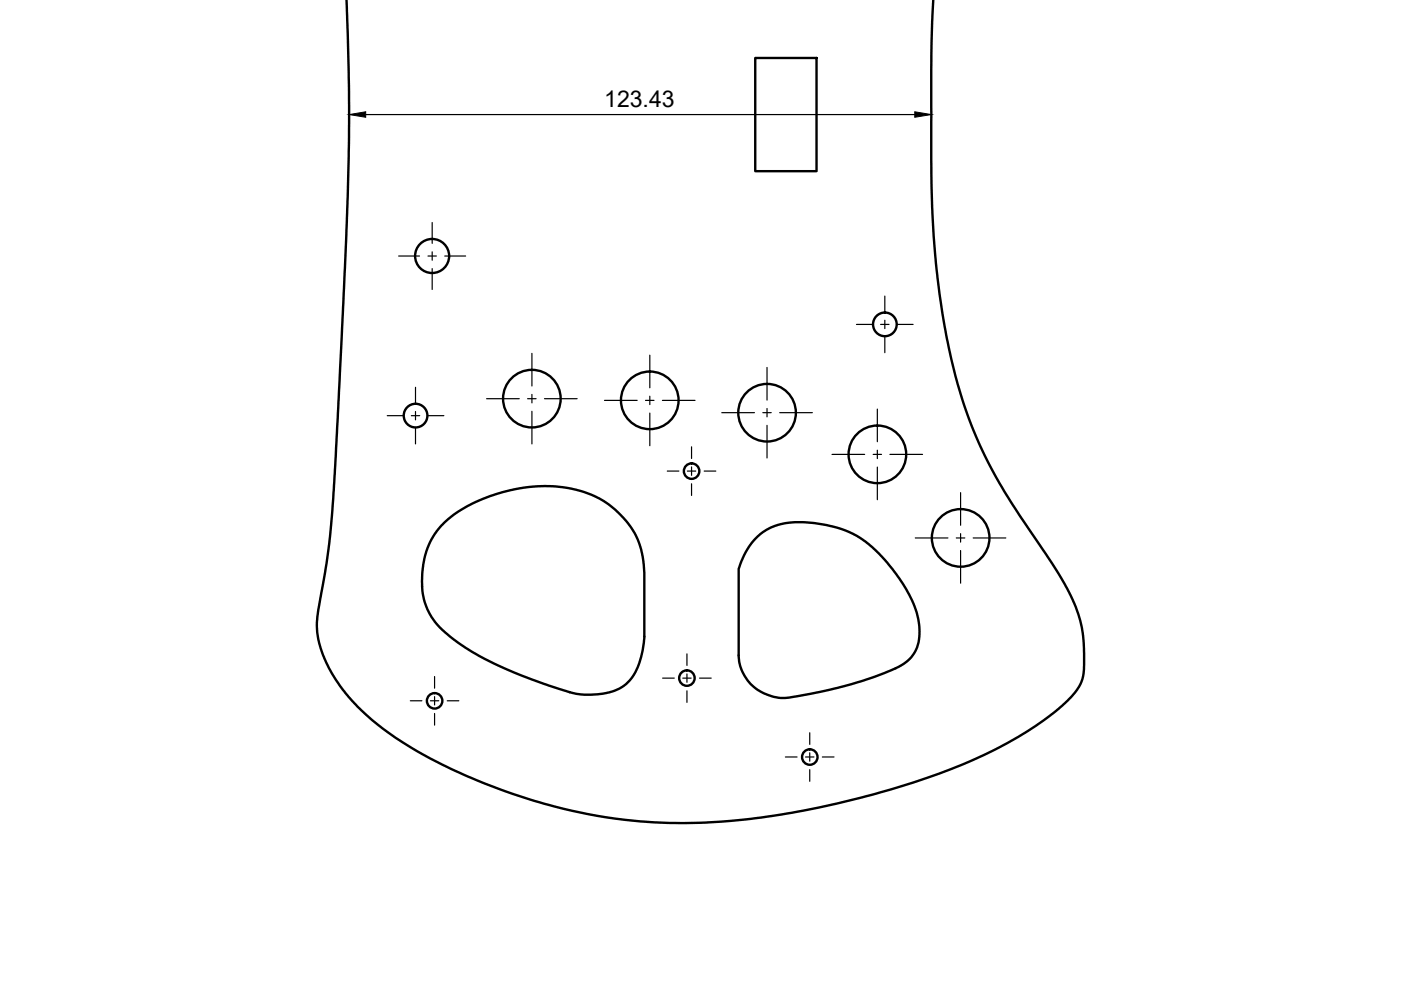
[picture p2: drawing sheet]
<svg xmlns="http://www.w3.org/2000/svg" width="297mm" height="210mm" viewBox="0 0 297 210" stroke-linecap="round" stroke-linejoin="round" font-family="sans-serif">
<defs><g id="words">
<text font-size="4.9" x="128.1" y="22.7">123.43</text>
</g></defs>
<!-- layer: Visible -->
<g fill="none" stroke="#000" stroke-width=".51">
<path d="M73.5 -.1l.4 15.5 .1 13.7-.3 12.5-.8 19.4-1.7 35.7-.7 11.3-.5 5.7-.8 5.7-1.6 9.3a19.6 19.6 0 0 0 3.2 14.8l3.1 4.3 2.1 2.2 2.7 2.5a83.9 83.9 0 0 0 23.3 13.3 111.4 111.4 0 0 0 62.7 7 171.8 171.8 0 0 0 44.7-13.1 61.7 61.7 0 0 0 17.5-11.8 9.2 9.2 0 0 0 2.9-7.9l-.2-5.2-.6-3.2-.9-2.9-1.8-3.8a160.9 160.9 0 0 0-10.1-15.5 96.9 96.9 0 0 1-16.1-41.1l-.9-6-.8-6.7-.8-11.6-.2-10v-19.5l.5-14.5M160.1 12.3h13v24h-13zM94.3 110.7l2.9-2.2 3.8-2.1 2.9-1.2 2.7-.9 4.3-.9 4.5-.3 3.8 .2 4 .8 3.7 1.5a17.5 17.5 0 0 1 9.5 13.5l.2 2.4v13.7l-.4 3a10.7 10.7 0 0 1-4.5 7.5 16.4 16.4 0 0 1-13.1 .4l-.9-.3a76.7 76.7 0 0 1-20.5-9.5 17.7 17.7 0 0 1-6.6-7.1 18.8 18.8 0 0 1-.2-12.2 14.8 14.8 0 0 1 3.9-6.3zM160.1 114.2a12.7 12.7 0 0 1 10.6-3.5 23 23 0 0 1 12 3.6l2.3 1.7 2.7 2.8 2.3 2.9 2.2 3.3 1.2 2.4 1 2.8 .5 2.7-.1 3a7.6 7.6 0 0 1-4.9 5.8 85.8 85.8 0 0 1-24.1 6.3 9.4 9.4 0 0 1-9.2-9v-18.4l.6-1.7 1-2z"/>
<circle cx="91.6" cy="54.3" r="3.6"/>
<circle cx="187.6" cy="68.8" r="2.51"/>
<circle cx="88.1" cy="88.1" r="2.51"/>
<circle cx="112.8" cy="84.5" r="6.1"/>
<circle cx="137.8" cy="84.9" r="6.1"/>
<circle cx="146.6" cy="99.9" r="1.64"/>
<circle cx="162.6" cy="87.5" r="6.1"/>
<circle cx="186" cy="96.3" r="6.1"/>
<circle cx="203.7" cy="114.1" r="6.1"/>
<circle cx="92.1" cy="148.6" r="1.64"/>
<circle cx="145.6" cy="143.8" r="1.64"/>
<circle cx="171.7" cy="160.5" r="1.64"/>
</g>
<!-- layer: Dimensions -->
<path d="M77.5 24.3h116.5" fill="none" stroke="#000" stroke-width=".25"/>
<path d="M74 24.3l3.5-.6v1.2zM194 23.7l3.5 .6-3.5 .6z" fill="#000" stroke="#000" stroke-width=".21"/>
<!-- layer: Center Lines -->
<g fill="none" stroke="#000" stroke-width=".25">
<path d="M84.5 54.3h4.4M90.7 54.3h1.8M91.6 47.2v4.4M91.6 53.4v1.8M91.6 57v4.4M94.3 54.3h4.4M112.8 74.9v6.9M137.8 75.3v6.9M162.6 77.9v6.9M181.6 68.8h3.3M186.7 68.8h1.8M187.6 62.8v3.3"/>
<path d="M187.6 67.9v1.8M187.6 71.5v3.3M190.3 68.8h3.3M82.1 88.1h3.3M87.2 88.1h1.8M88.1 82.1v3.3M88.1 87.2v1.8M88.1 90.8v3.3M90.8 88.1h3.3M103.2 84.5h6.9M111.9 84.5h1.8M112.8 83.6v1.8"/>
<path d="M112.8 87.2v6.9M115.4 84.5h7M128.2 84.9h6.9M136.9 84.9h1.8M137.8 84v1.8M137.8 87.6v6.9M140.4 84.9h7M141.5 99.9h2.4M145.7 99.9h1.8M146.6 94.7v2.5M146.6 99v1.8M149.3 99.9h2.5"/>
<path d="M153 87.5h7M161.7 87.5h1.8M162.6 86.6v1.8M162.6 90.2v6.9M165.3 87.5h6.9M176.4 96.3h6.9M185.1 96.3h1.8M186 86.7v7M186 95.5v1.7M186 99v7M188.7 96.3h6.9M146.6 102.6v2.4"/>
<path d="M194.1 114.1h6.9M202.8 114.1h1.8M203.7 104.5v6.9M203.7 113.1v1.8M203.7 116.7v6.9M206.3 114.1h7M145.6 138.6v2.5M87 148.6h2.5M91.2 148.6h1.8M92.1 143.4v2.5M92.1 147.7v1.8M92.1 151.3v2.4"/>
<path d="M94.8 148.6h2.5M140.5 143.8h2.5M144.8 143.8h1.7M145.6 142.9v1.8M145.6 146.5v2.4M148.3 143.8h2.5M171.7 155.4v2.4M171.7 159.6v1.8M166.5 160.5h2.5M170.8 160.5h1.8M171.7 163.2v2.5M174.3 160.5h2.5"/>
</g>
<use href="#words"/>
</svg>
